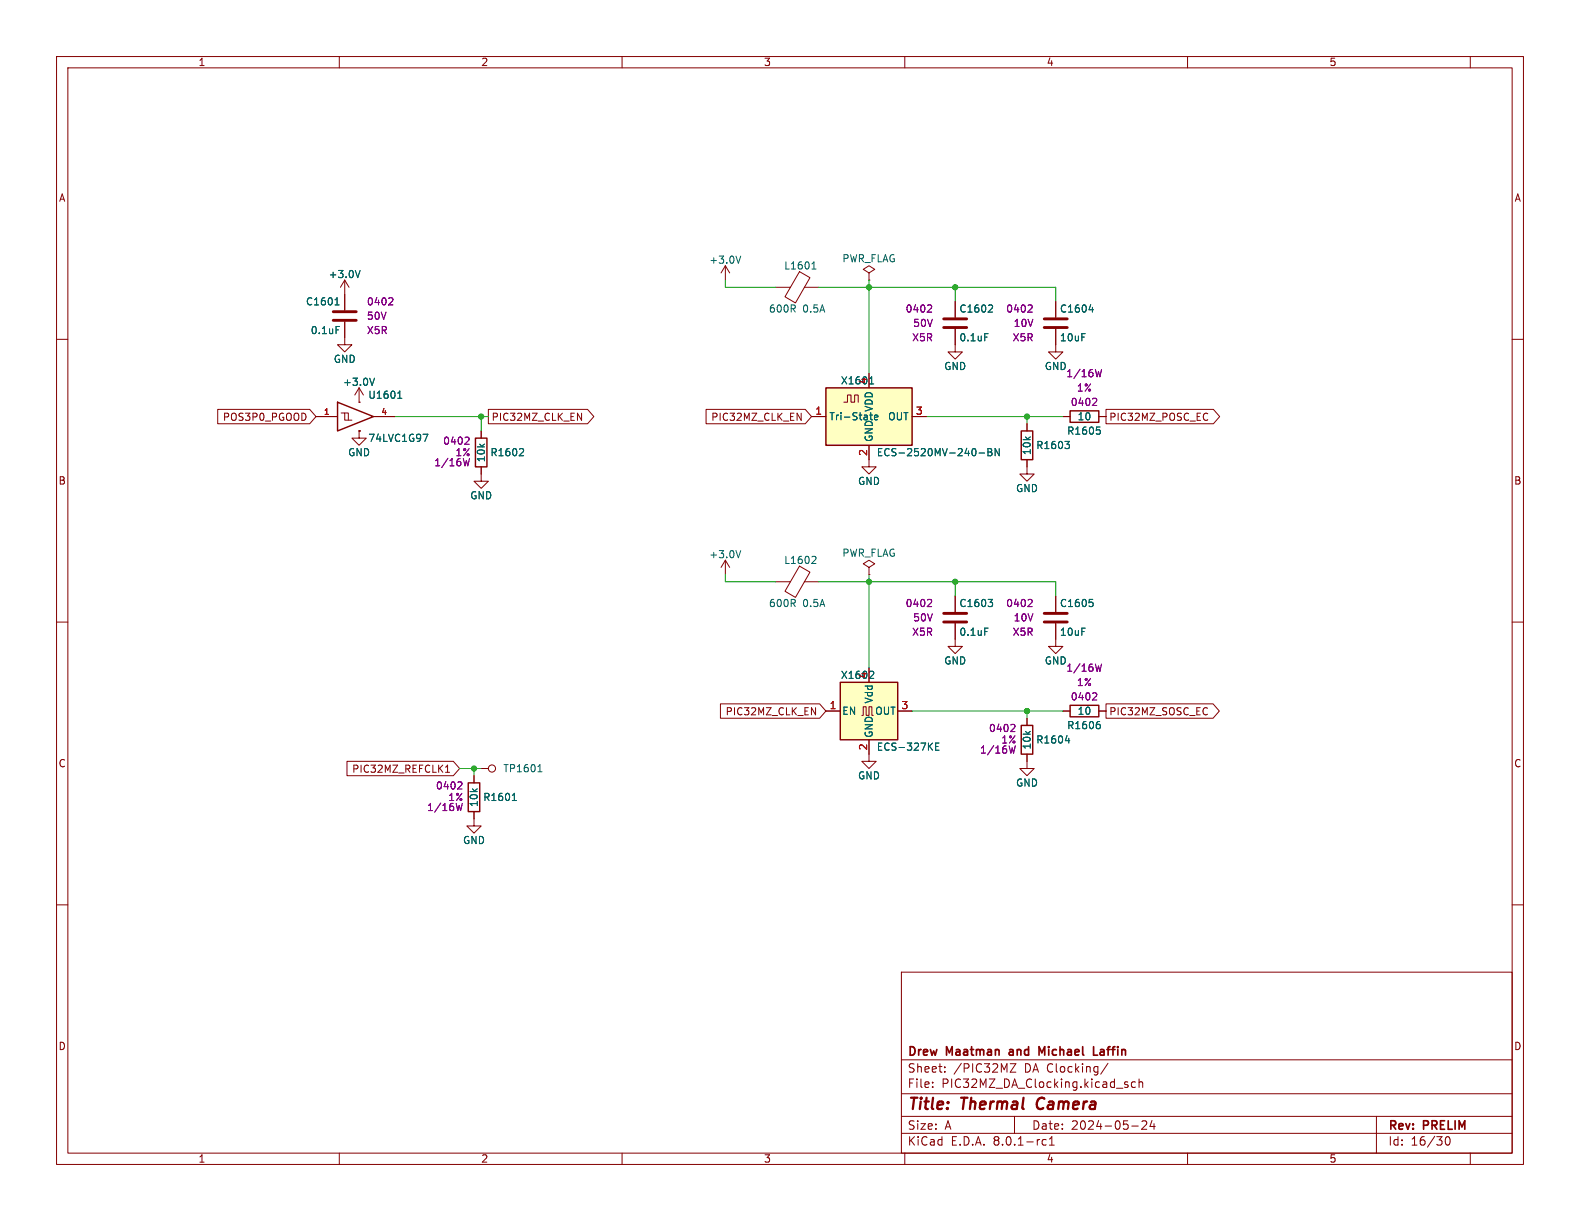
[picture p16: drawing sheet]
<svg xmlns="http://www.w3.org/2000/svg" width="279mm" height="216mm" viewBox="0 0 279 216" stroke-linecap="round" stroke-linejoin="round" font-family="sans-serif">
<defs><g id="words">
<g font-size="2.8" fill="#840000">
<text x="160.4" y="196.8">Title:</text>
<text x="170.1" y="196.8">Thermal</text>
<text x="184.2" y="196.8">Camera</text>
</g>
<g font-size="2.1" fill="#840000">
<text x="160.4" y="189.9">Sheet:</text>
<text x="160.4" y="187.1">Drew</text>
<text x="167.4" y="187.1">Maatman</text>
<text x="168.6" y="189.9">/PIC32MZ</text>
<text x="179.2" y="187.1">and</text>
<text x="181.2" y="189.9">DA Clocking/</text>
<text x="185" y="187.1">Michael</text>
<text x="195.2" y="187.1">Laffin</text>
<text x="160.4" y="192.6">File:</text>
<text x="166.5" y="192.6">PIC32MZ_DA_Clocking.kicad_sch</text>
<text x="160.4" y="202.8">KiCad</text>
<text x="160.4" y="200">Size:</text>
<text x="167.1" y="200">A</text>
<text x="168.1" y="202.8">E.D.A.</text>
<text x="175.7" y="202.8">8.0.1-rc1</text>
<text x="182.4" y="200">Date:</text>
<text x="189.4" y="200">2024-05-24</text>
<text x="245.4" y="200.2">Rev:</text>
<text x="245.4" y="202.8">Id:</text>
<text x="249.5" y="202.8">16/30</text>
<text x="251.8" y="200.2">PRELIM</text>
</g>
<g font-size="1.8" fill="#840000">
<text x="35" y="11.9">1</text>
<text x="85" y="11.9">2</text>
<text x="135" y="11.9">3</text>
<text x="185" y="11.9">4</text>
<text x="235" y="11.9">5</text>
<text x="10.3" y="35.9">A</text>
<text x="267.7" y="35.9">A</text>
<text x="39.3" y="74.6">POS3P0_PGOOD</text>
<text x="86.8" y="74.6">PIC32MZ_CLK_EN</text>
<text x="125.7" y="74.6">PIC32MZ_CLK_EN</text>
<text x="196.1" y="74.6">PIC32MZ_POSC_EC</text>
<text x="10.3" y="85.9">B</text>
<text x="267.7" y="85.9">B</text>
<text x="128.2" y="126.7">PIC32MZ_CLK_EN</text>
<text x="196.1" y="126.7">PIC32MZ_SOSC_EC</text>
<text x="10.3" y="135.9">C</text>
<text x="62.2" y="136.8">PIC32MZ_REFCLK1</text>
<text x="267.7" y="135.9">C</text>
<text x="10.3" y="185.9">D</text>
<text x="267.7" y="185.9">D</text>
<text x="35" y="205.8">1</text>
<text x="85" y="205.8">2</text>
<text x="135" y="205.8">3</text>
<text x="185" y="205.8">4</text>
<text x="235" y="205.8">5</text>
</g>
<g font-size="1.8" fill="#006464">
<text x="125.3" y="46.8">+3.0V</text>
<text x="138.6" y="47.9">L1601</text>
<text x="148.9" y="46.6">PWR_FLAG</text>
<text x="58" y="49.4">+3.0V</text>
<text x="54" y="54.2">C1601</text>
<text x="54.9" y="59.3">0.1uF</text>
<text x="135.9" y="55.5">600R</text>
<text x="141.9" y="55.5">0.5A</text>
<text x="169.6" y="55.5">C1602</text>
<text x="187.3" y="55.5">C1604</text>
<text x="58.9" y="64.4">GND</text>
<text x="166.9" y="65.6">GND</text>
<text x="169.6" y="60.6">0.1uF</text>
<text x="184.7" y="65.6">GND</text>
<text x="187.3" y="60.6">10uF</text>
<text x="60.6" y="68.4">+3.0V</text>
<text x="65" y="70.7">U1601</text>
<text x="148.6" y="68.2">X1601</text>
<text x="146.6" y="74.5">Tri-State</text>
<text x="154.5" y="72.9" transform="rotate(-90 154.5 72.9)">VDD</text>
<text x="157" y="74.5">OUT</text>
<text x="188.6" y="77.1">R1605</text>
<text x="190.5" y="74.5">10</text>
<text x="61.5" y="80.9">GND</text>
<text x="65" y="78.3">74LVC1G97</text>
<text x="86" y="81.8" transform="rotate(-90 86 81.8)">10k</text>
<text x="86.6" y="80.9">R1602</text>
<text x="154.5" y="78.2" transform="rotate(-90 154.5 78.2)">GND</text>
<text x="154.9" y="80.9">ECS-2520MV-240-BN</text>
<text x="182.5" y="80.6" transform="rotate(-90 182.5 80.6)">10k</text>
<text x="183.1" y="79.6">R1603</text>
<text x="83.1" y="88.5">GND</text>
<text x="151.6" y="86">GND</text>
<text x="179.6" y="87.2">GND</text>
<text x="125.3" y="98.9">+3.0V</text>
<text x="138.6" y="99.9">L1602</text>
<text x="148.9" y="98.7">PWR_FLAG</text>
<text x="135.9" y="107.5">600R</text>
<text x="141.9" y="107.5">0.5A</text>
<text x="169.6" y="107.5">C1603</text>
<text x="187.3" y="107.5">C1605</text>
<text x="169.6" y="112.6">0.1uF</text>
<text x="187.3" y="112.6">10uF</text>
<text x="166.9" y="117.7">GND</text>
<text x="148.6" y="120.2">X1602</text>
<text x="154.5" y="124.5" transform="rotate(-90 154.5 124.5)">Vdd</text>
<text x="148.8" y="126.6">EN</text>
<text x="154.5" y="130.6" transform="rotate(-90 154.5 130.6)">GND</text>
<text x="154.7" y="126.6">OUT</text>
<text x="183.1" y="131.7">R1604</text>
<text x="188.6" y="129.1">R1606</text>
<text x="190.5" y="126.6">10</text>
<text x="88.9" y="136.8">TP1601</text>
<text x="154.9" y="132.9">ECS-327KE</text>
<text x="182.5" y="132.6" transform="rotate(-90 182.5 132.6)">10k</text>
<text x="84.7" y="142.8" transform="rotate(-90 84.7 142.8)">10k</text>
<text x="85.4" y="141.8">R1601</text>
<text x="151.6" y="138">GND</text>
<text x="179.6" y="139.3">GND</text>
<text x="81.8" y="149.5">GND</text>
</g>
<g font-size="1.8" fill="#840084">
<text x="64.8" y="54.2">0402</text>
<text x="64.8" y="56.7">50V</text>
<text x="64.8" y="59.3">X5R</text>
<text x="160" y="55.5">0402</text>
<text x="161.4" y="58">50V</text>
<text x="177.8" y="55.5">0402</text>
<text x="179.2" y="58">10V</text>
<text x="161.2" y="60.6">X5R</text>
<text x="179" y="60.6">X5R</text>
<text x="188.5" y="66.9">1/16W</text>
<text x="189.2" y="72">0402</text>
<text x="190.3" y="69.4">1%</text>
<text x="76.7" y="82.7">1/16W</text>
<text x="78.3" y="78.8">0402</text>
<text x="80.4" y="80.9">1%</text>
<text x="160" y="107.5">0402</text>
<text x="177.8" y="107.5">0402</text>
<text x="161.2" y="112.6">X5R</text>
<text x="161.4" y="110.1">50V</text>
<text x="179" y="112.6">X5R</text>
<text x="179.2" y="110.1">10V</text>
<text x="184.7" y="117.7">GND</text>
<text x="188.5" y="119">1/16W</text>
<text x="189.2" y="124.1">0402</text>
<text x="190.3" y="121.5">1%</text>
<text x="174.8" y="129.6">0402</text>
<text x="177" y="131.7">1%</text>
<text x="173.2" y="133.5">1/16W</text>
<text x="75.4" y="143.6">1/16W</text>
<text x="77" y="139.8">0402</text>
<text x="79.2" y="141.8">1%</text>
</g>
<g font-size="1.8" fill="#a90000">
<text x="153.4" y="68" transform="rotate(-90 153.4 68)">4</text>
<text x="144.1" y="73.4">1</text>
<text x="161.9" y="73.4">3</text>
<text x="153.4" y="80.7" transform="rotate(-90 153.4 80.7)">2</text>
<text x="146.6" y="125.5">1</text>
<text x="153.4" y="120.1" transform="rotate(-90 153.4 120.1)">4</text>
<text x="159.3" y="125.5">3</text>
<text x="153.4" y="132.8" transform="rotate(-90 153.4 132.8)">2</text>
</g>
<g font-size="1.4" fill="#a90000">
<text x="57.2" y="73.4">1</text>
<text x="67.3" y="73.4">4</text>
</g>
</g></defs>
<g fill="none" stroke="#840000" stroke-width=".18">
<path d="M10 10h259.4v195.9h-259.4zM12 12h255.4v191.9h-255.4zM60 10v2M110 10v2M160 10v2M210 10v2M260 10v2M10 60h2M61 49.5l-.8 1.3M61 49.5v5.4M61 56.9v2.8M61 49.5l.7 1.3"/>
<path d="M153.7 48.3l1-.7-1-.6-1 .6 1 .7v1.2M153.7 49.5h.1M267.4 60h2M181.6 82.6v1.2h1.3l-1.3 1.3-1.3-1.3h1.3M10 110h2M186.7 110.2v4.1h1.3l-1.3 1.3-1.3-1.3h1.3M186.7 105.4v2.8M267.4 110h2M188 125.7h1.2M194.3 125.7h1.3M10 160h2M267.4 160h2"/>
<path d="M159.4 171.9h108v32h-108zM159.4 197.4h108M159.4 193.4h108M159.4 187.4h108M164.9 192.1v.2M164.9 191.4v.1M167.1 189.4v.2M167.1 188.7v.1M178.6 188.1h1l-1 1.5h1M179.4 197.4v3M195.9 188l-1.3 1.9M198.9 191.7l.5 .2 .1 .1-.1 .2-.4 .1"/>
<path d="M198.9 191.4h.5M200.1 199.1h1.2M200.8 191.4l-.4-.1-.3 .3v.4l.1 .2h.6M201.4 191.4l.2-.1 .4 .1 .1 .9M201.4 190.8v1.5M201.9 198.3l.6-.1 .2 .1 .1 .3-.9 1.1h.9M203.7 198.1l-.3 1.1h.9M204.1 198.7v1M243.4 197.4v6.5M60 203.9v2M110 203.9v2M159.4 200.4h108"/>
<path d="M160 203.9v2M185 201.6l-.4-.1-.3 .3v.4l.1 .2h.6M185.6 202.5h.8M185.6 201.4l.4-.4v1.5M210 203.9v2M255.8 201.1l.1-.1a.81 .81 0 0 1 .6 .6 .81 .81 0 0 1-.3 .8l-.1 .1a.81 .81 0 0 1-.6-.6 .81 .81 0 0 1 .3-.8zM260 203.9v2"/>
</g>
<path d="M183.6 194.4a1.27 1.27 0 0 0 0 1.6" fill="none" stroke="#840000" stroke-width=".4"/>
<path d="M178.5 186.1v.4M184.7 185.1l-.5 1-.5-1v1.5M193.4 185.1v1.5h.7M194.7 185.6h-.1M194.7 186a.29 .29 0 0 0-.2 .3 .29 .29 0 0 0 .2 .3" fill="none" stroke="#840000" stroke-width=".3"/>
<path d="M189.2 124.7h5.1v2h-5.1z" fill="none" stroke="#840000" stroke-width=".25"/>
<path d="M59.2 53.9h.8M59.4 53l.2-.4v1.3M59.4 57.7h.6M63.7 47.8l-.4 1.3M192.6 106h.6M193.1 106.5l.2 .2v.3l-.2 .3M194.2 127.6h.3M194.3 128.1l.3 .2v.3l-.3 .2" fill="none" stroke="#006464" stroke-width=".18"/>
<path d="M69.2 52.6l.3 .3-.1 .3-.7 .7h.8M182.3 106l.2 .2v.3l-.8 .8h.8M194.8 117.4l-.3 1.3-.3-.9-.2 .9M193.7 122.5l.2 .2v.3l-.7 .8h.7" fill="none" stroke="#840084" stroke-width=".18"/>
<path d="M58.9 56.6h4.1M58.9 55.1h4.1M184.7 110h4M184.7 108.5h4" fill="none" stroke="#840000" stroke-width=".51"/>
<path d="M146 68.6h15.3v10.1h-15.3z" fill="#ffffc2"/>
<path d="M84.1 77.5h2v5.1h-2zM146 68.6h15.3v10.1h-15.3zM180.6 76.2h2v5.1h-2zM189.2 72.6h5.1v2.1h-5.1zM82.8 138.4h2v5.1h-2z" fill="none" stroke="#840000" stroke-width=".25"/>
<g fill="none" stroke="#840000" stroke-width=".18">
<path d="M61 59.7v1.3h1.2l-1.2 1.2-1.3-1.2h1.3M63.5 68.6l-.8 1.3M63.5 68.6v2.5M63.5 68.6l.8 1.3M85.1 76.2v1.3M143.5 73.7h2.5M149.2 71.1h.7v-1.2h.6v1.2h.6v-1.2h.7v1.2M153.7 78.7v3.9h1.2l-1.2 1.2-1.3-1.2h1.3M153.7 66v2.6M161.3 73.7h2.5M181.6 74.9v1.3M188 73.7h1.2"/>
<path d="M194.3 73.7h1.3M85.1 82.6v2.5h1.3l-1.3 1.3-1.3-1.3h1.3M181.6 81.3v1.3M153.7 100.3l1-.6-1-.6-1 .6 1 .6v1.3M153.7 101.6h.1M83.8 137.2v1.2M83.8 143.5v1.3"/>
</g>
<g fill="none" stroke="#006464" stroke-width=".18">
<path d="M66.2 66.9l-.4 1.2M92.3 79.3l.3 .3-.1 .3-.7 .7h.8M153.8 67.9h.7M154 73v1.1M154 66.8l.1-.2v1.3M154.7 73.5l-.1 .6M155.1 73.4l.1 .3-.6 .1M155.2 74.2h-.1M174.7 79.3h.4l.3 .3-.3 .3 .3 .1v.3l-.2 .3h-.5zM174.7 79.9h.4M176.7 79.3v1.3l-.7-1.3v1.3M188.3 78h.8l-.4 .5"/>
<path d="M188.9 78.5l.2 .3v.3l-.2 .2M193.9 75.5h.6M194.3 76l.3 .2v.3l-.3 .3M173.1 80.1h1M90.6 141.5h.7M90.7 140.6l.3-.3v1.2"/>
</g>
<path d="M82.7 77.3l.3 .2-.1 .3-.7 .8h.8M193.7 70.4l.2 .3v.3l-.7 .7h.7M194.8 65.3l-.3 1.3-.3-.9-.2 .9M83 81.1l-.3 1.3-.2-.9-.3 .9M81.4 138.2l.3 .3-.1 .3-.7 .7h.8M81.7 142.1l-.3 1.2-.2-.9-.2 .9" fill="none" stroke="#840084" stroke-width=".18"/>
<path d="M148.6 120.7h10.1v10.1h-10.1z" fill="#ffffc2"/>
<path d="M59.7 71.1l6.3 2.6-6.3 2.5zM148.6 120.7h10.1v10.1h-10.1zM180.6 128.3h2v5.1h-2z" fill="none" stroke="#840000" stroke-width=".25"/>
<g fill="none" stroke="#840000" stroke-width=".18">
<path d="M61 52.1v2.8M61 56.9v2.8M128.3 47v2.5M128.3 47l-.8 1.3M128.3 47l.7 1.3M137.2 50.8h2.6M141.4 48l1.8 1.1-2.5 4.5-1.9-1.1zM142.2 50.8h2.6M168.9 58.2v4h1.3l-1.3 1.3-1.3-1.3h1.3M168.9 53.3v2.8M186.7 58.2v4h1.3l-1.3 1.3-1.3-1.3h1.3M186.7 53.3v2.8"/>
<path d="M38.5 72.4h16.3l1.1 1.3-1.1 1.2h-16.3zM55.9 73.7h3.8M60.3 73h.7v1.3h1.2M61 73h.6v1.3M63.5 76.2v1.3h1.3l-1.3 1.2-1.3-1.2h1.3M63.5 76.2h.1M63.5 71.1h.1M66 73.7h3.8M85.1 76.2v1.3M86.4 72.4h17.5l1.1 1.3-1.1 1.2h-17.5zM102.1 73.1l.7 1.2v-1.2M124.9 72.4h17.5l1.1 1.3-1.1 1.2h-17.5z"/>
<path d="M141 73.1l.7 1.2v-1.2M143.5 73.7h2.5M153.7 66v2.6M153.7 78.7v2.6M161.3 73.7h2.5M181.6 74.9v1.3M188 73.7h1.2M194.3 73.7h1.3M195.6 72.4h19l1.1 1.3-1.1 1.2h-19zM213.3 73.1l.3 .1M213.6 74.2l-.3 .1M85.1 82.6v1.2"/>
<path d="M128.3 99.1l-.8 1.2M128.3 99.1v2.5M128.3 99.1l.7 1.2M181.6 81.3v1.3M137.2 102.9h2.6M141.4 100.1l1.8 1.1-2.5 4.4-1.9-1.1zM142.2 102.9h2.6M153.7 118.1v2.6M168.9 110.2v4.1h1.3l-1.3 1.3-1.3-1.3h1.3M168.9 105.4v2.8M186.7 105.4v2.8M186.7 110.2v2.8"/>
<path d="M61.4 134.6h18.8l1.1 1.3-1.1 1.3h-18.8zM78.8 136.6h.7M78.8 135.7l.3-.4v1.3M83.8 137.2v1.2M85.1 135.9h.1M85.1 135.9h1.3M127.4 124.5h17.5l1.1 1.2-1.1 1.3h-17.5zM143.5 125.1l.7 1.3v-1.3M146 125.7h2.6M152.4 126.5h.3v-1.5h.5v1.5h.5v-1.5h.5v1.5h.2M153.7 130.8v3.8h1.2l-1.2 1.3-1.3-1.3h1.3M158.7 125.7h2.6"/>
<path d="M181.6 133.4v2.5h1.3l-1.3 1.3-1.3-1.3h1.3M181.6 127v1.3M188 125.7h1.2M194.3 125.7h1.3M195.6 124.5h18.9l1.1 1.2-1.1 1.3h-18.9zM213.5 125.2v.1M213.5 126.3h.1M83.8 143.5v2.6h1.3l-1.3 1.2-1.3-1.2h1.3"/>
<circle cx="87" cy="135.9" r=".63"/>
</g>
<g fill="none" stroke="#006464" stroke-width=".18">
<path d="M59.2 53.9h.8M59.4 53l.2-.4v1.3M59.4 57.7h.6M63.7 47.8l-.4 1.3M131 45.3l-.4 1.3M143.6 47.6h.7M143.7 46.6l.2-.3v1.3M174.1 59h.6M175.3 53.9l.2 .3v.3l-.8 .7h.8M192.6 54.8h.8M193.2 54.3v.9M66.2 66.9l-.4 1.2"/>
<path d="M70.3 70.4h.8M70.5 69.5l.2-.3v1.2M74.8 76.8h.9l-.6 1.2M92.3 79.3l.3 .3-.1 .3-.7 .7h.8M153.8 67.9h.7M154 73v1.1M154 66.8l.1-.2v1.3M154.7 73.5l-.1 .6M155.1 73.4l.1 .3-.6 .1M155.2 74.2h-.1M174.7 79.3h.4l.3 .3-.3 .3 .3 .1v.3l-.2 .3h-.5zM174.7 79.9h.4"/>
<path d="M176.7 79.3v1.3l-.7-1.3v1.3M188.3 78h.8l-.4 .5M188.9 78.5l.2 .3v.3l-.2 .2M193.9 75.5h.6M194.3 76l.3 .2v.3l-.3 .3M131 97.4l-.4 1.2M143.8 98.4h.4l.1 .3-.8 .9h.8M173.1 80.1h1M154 118.7l.4 .1 .1 .3-.8 .9h.8M174.1 111.1h.6M174.7 106h.8l-.4 .5M175.3 106.5l.2 .2v.3l-.2 .3"/>
<path d="M192.6 106h.6M193.1 106.5l.2 .2v.3l-.2 .3M95.1 136.5h.7M95.4 135.4l.1-.2v1.3M165.5 132h.4M166.1 131.4h-.6v1.3h.6M188.4 131h.8M189 130.5v.9M194.2 127.6h.3M194.3 128.1l.3 .2v.3l-.3 .2M90.6 141.5h.7M90.7 140.6l.3-.3v1.2"/>
</g>
<path d="M166.9 57.9h4M166.9 56.4h4M184.7 57.9h4M184.7 56.4h4M166.9 110h4M166.9 108.5h4" fill="none" stroke="#840000" stroke-width=".51"/>
<g fill="none" stroke="#840084" stroke-width=".18">
<path d="M69.2 52.6l.3 .3-.1 .3-.7 .7h.8M164.5 53.9l.2 .3v.3l-.7 .7h.7M182.3 53.9l.2 .3v.3l-.8 .7h.8M82.7 77.3l.3 .2-.1 .3-.7 .8h.8M193.7 70.4l.2 .3v.3l-.7 .7h.7M194.8 65.3l-.3 1.3-.3-.9-.2 .9M83 81.1l-.3 1.3-.2-.9-.3 .9M164.5 106l.2 .2v.3l-.7 .8h.7M182.3 106l.2 .2v.3l-.8 .8h.8M194.8 117.4l-.3 1.3-.3-.9-.2 .9M81.4 138.2l.3 .3-.1 .3-.7 .7h.8M179.2 128.1l.3 .2-.1 .3-.7 .8h.8"/>
<path d="M179.5 131.9l-.3 1.3-.2-.9-.2 .9M193.7 122.5l.2 .2v.3l-.7 .8h.7M81.7 142.1l-.3 1.2-.2-.9-.2 .9"/>
</g>
<g fill="none" stroke="#009600" stroke-width=".18">
<path d="M128.3 49.5v1.3h8.9M144.8 50.8h41.9v2.5M153.7 49.5v16.5M168.9 50.8v2.5M69.8 73.7h16.6M85.1 73.7v2.5M163.8 73.7h24.2M181.6 73.7v1.2M128.3 101.6v1.3h8.9M144.8 102.9h41.9v2.5M153.7 101.6v16.5M168.9 102.9v2.5"/>
<path d="M81.3 135.9h3.8M83.8 135.9v1.3M161.3 125.7h26.7M181.6 125.7v1.3"/>
</g>
<g fill="#009600" stroke="#009600" stroke-width=".18">
<circle cx="181.6" cy="73.7" r=".46"/>
<circle cx="168.9" cy="102.9" r=".46"/>
<circle cx="153.7" cy="102.9" r=".46"/>
<circle cx="181.6" cy="125.7" r=".46"/>
<circle cx="168.9" cy="50.8" r=".46"/>
<circle cx="153.7" cy="50.8" r=".46"/>
<circle cx="83.8" cy="135.9" r=".46"/>
<circle cx="85.1" cy="73.7" r=".46"/>
</g>
<use href="#words"/>
</svg>
